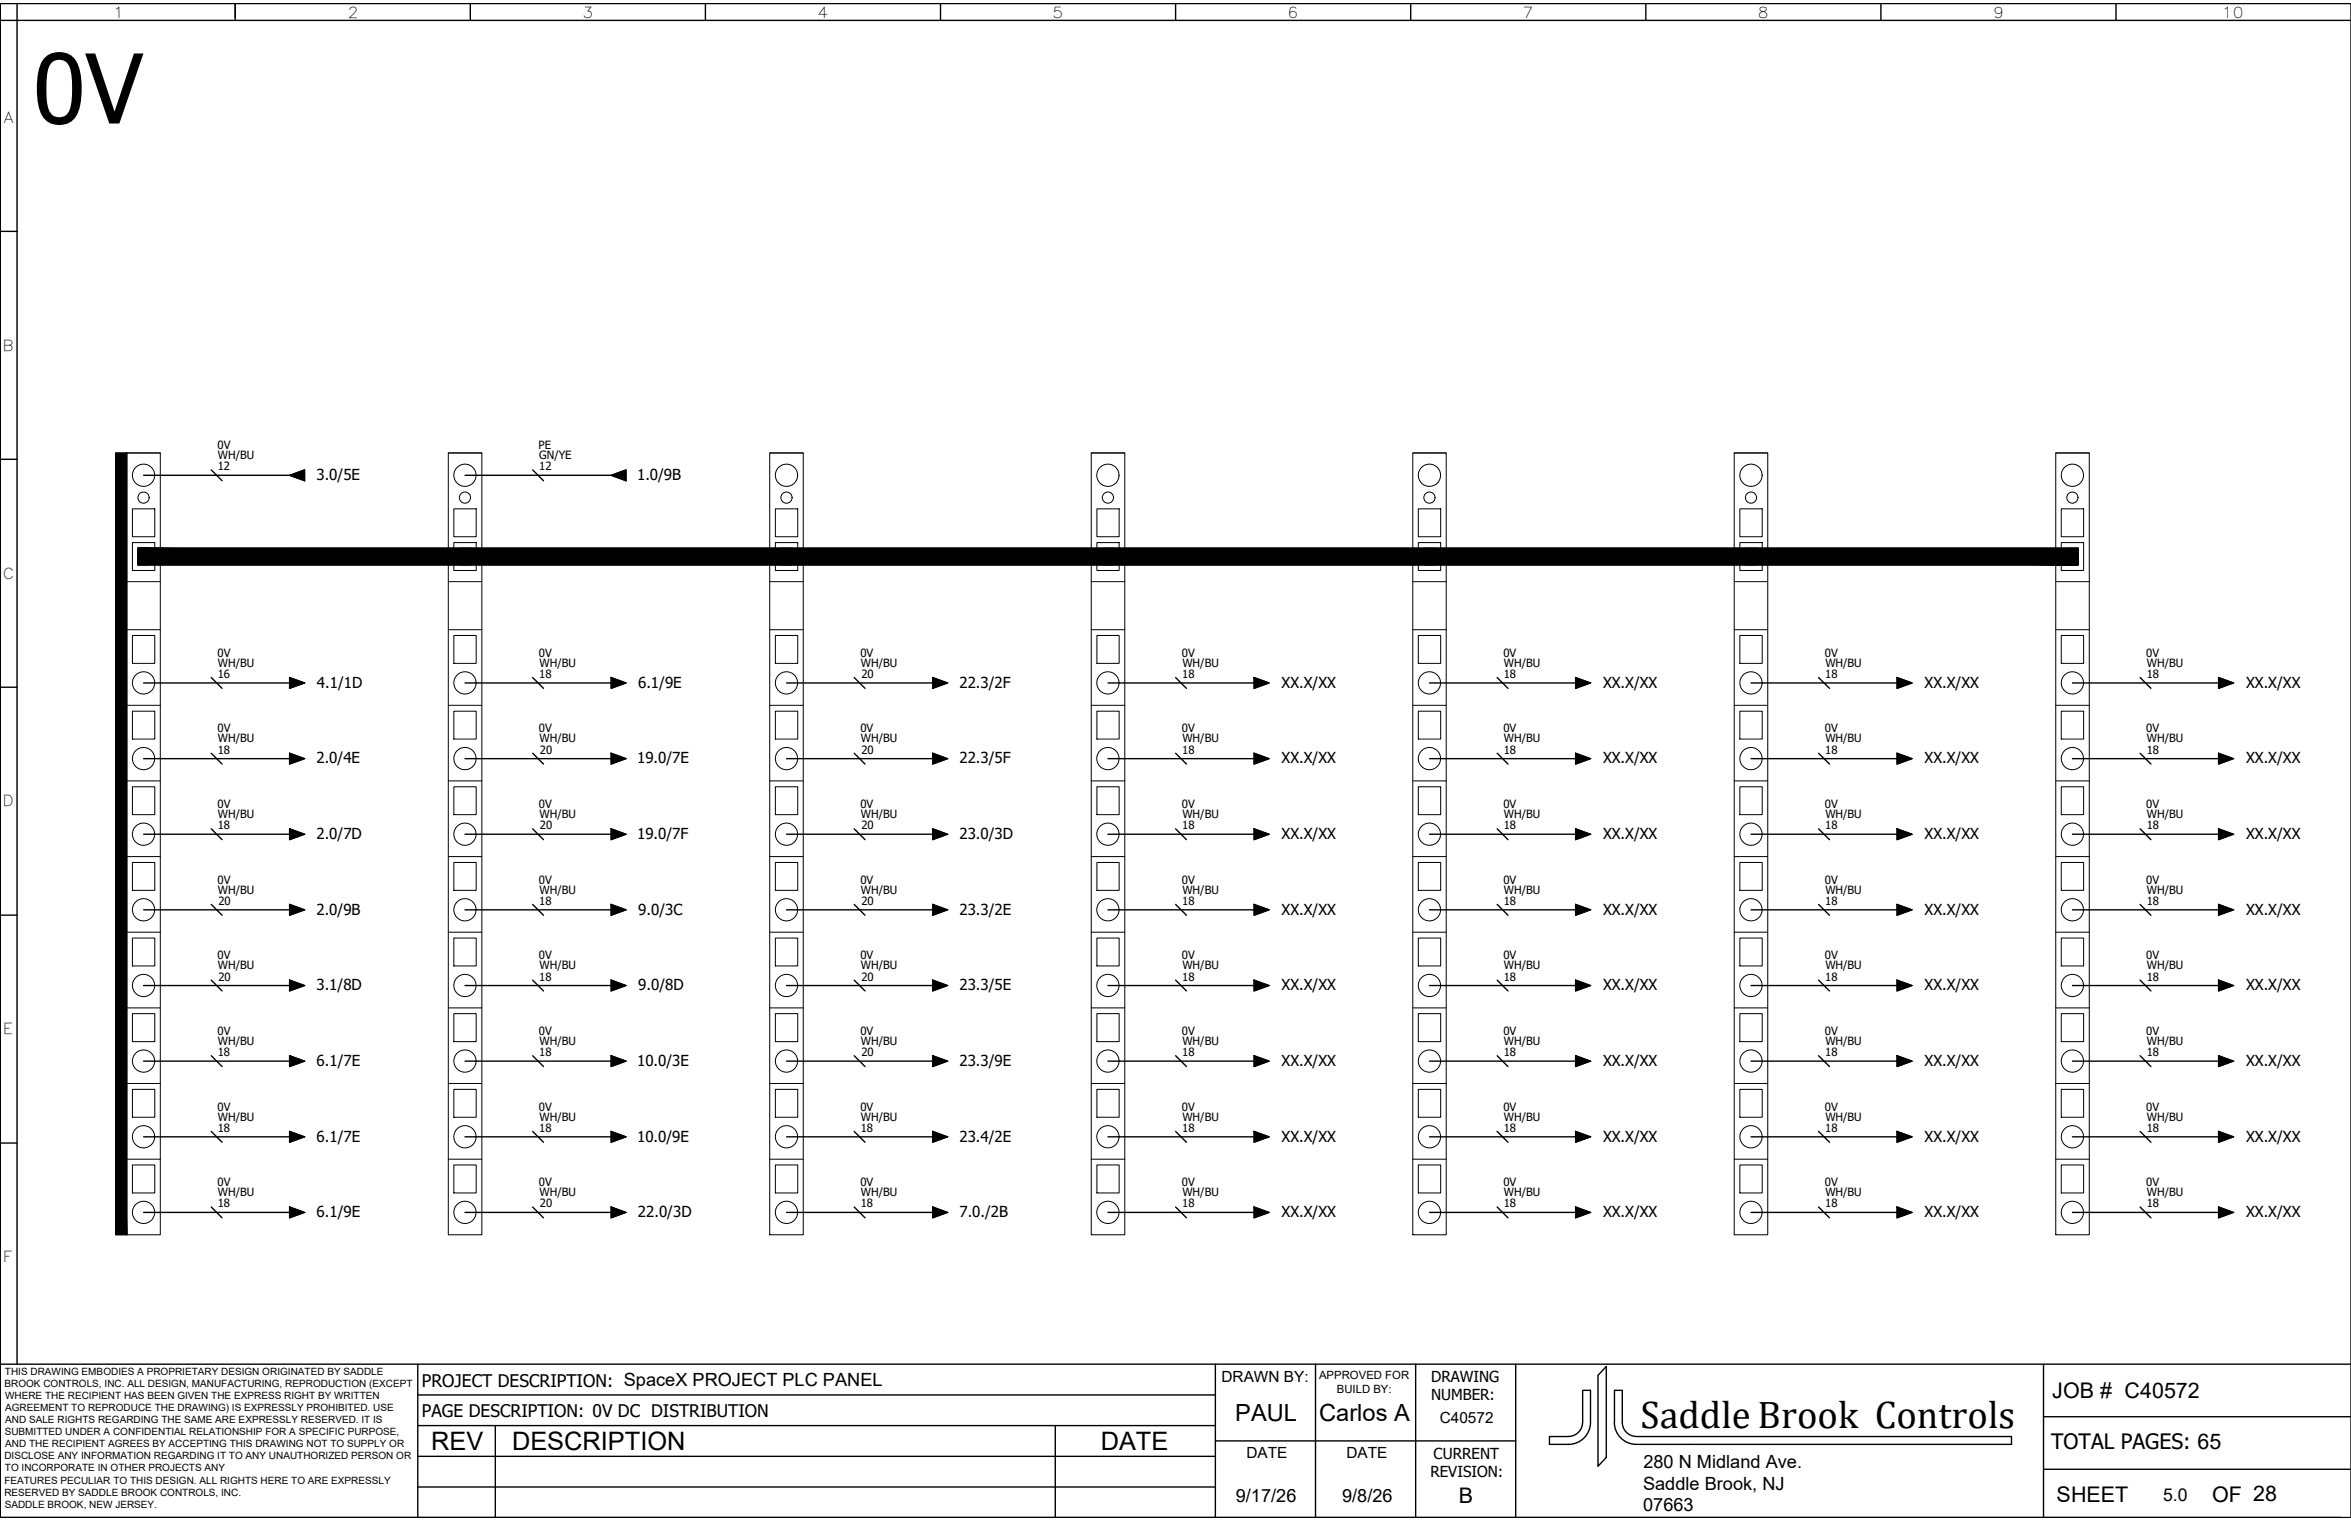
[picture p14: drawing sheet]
<svg xmlns="http://www.w3.org/2000/svg" width="432mm" height="279mm" viewBox="0 0 432 279" stroke-linecap="round" stroke-linejoin="round" font-family="sans-serif">
<defs><g id="words">
<text font-size="17.7" x="6.1" y="22.7">0V</text>
<text font-size="7.1" x="301.3" y="262.4">Saddle Brook Controls</text>
<g font-size="4.7">
<text x="79.2" y="266.3">REV</text>
<text x="94" y="266.4">DESCRIPTION</text>
<text x="202.2" y="266.3">DATE</text>
</g>
<g font-size="4.3">
<text x="226.9" y="261.1">PAUL</text>
<text x="242.3" y="261.1">Carlos A</text>
</g>
<g font-size="4">
<text x="376.9" y="256.8">JOB # C40572</text>
<text x="377.7" y="275.9">SHEET</text>
<text x="406.3" y="275.9">OF 28</text>
</g>
<g font-size="3.9">
<text x="376.7" y="266.3">TOTAL PAGES: 65</text>
<text x="267.9" y="276.1">B</text>
</g>
<g font-size="3.3">
<text x="301.8" y="269.6">280 N Midland Ave.</text>
<text x="227" y="275.9">9/17/26</text>
<text x="246.5" y="275.9">9/8/26</text>
<text x="301.8" y="273.6">Saddle Brook, NJ</text>
<text x="301.8" y="277.6">07663</text>
</g>
<g font-size="3.2">
<text x="77.5" y="254.8">PROJECT DESCRIPTION: SpaceX PROJECT PLC PANEL</text>
<text x="77.5" y="260.2">PAGE DESCRIPTION: 0V DC DISTRIBUTION</text>
<text x="397.3" y="275.7">5.0</text>
</g>
<g font-size="2.8">
<text x="20.8" y="3.2">1</text>
<text x="63.9" y="3.2">2</text>
<text x="107" y="3.2">3</text>
<text x="150.2" y="3.2">4</text>
<text x="193.3" y="3.2">5</text>
<text x="236.5" y="3.2">6</text>
<text x="279.7" y="3.2">7</text>
<text x="322.9" y="3.2">8</text>
<text x="366" y="3.2">9</text>
<text x="408.1" y="3.2">10</text>
<text x=".7" y="22.5">A</text>
<text x=".5" y="64.4">B</text>
<text x="58.1" y="88.2">3.0/5E</text>
<text x="117" y="88.2">1.0/9B</text>
<text x=".5" y="106.3">C</text>
<text x="58.2" y="126.3">4.1/1D</text>
<text x="117.2" y="126.3">6.1/9E</text>
<text x="176.2" y="126.3">22.3/2F</text>
<text x="235.4" y="126.3">XX.X/XX</text>
<text x="294.4" y="126.3">XX.X/XX</text>
<text x="353.5" y="126.3">XX.X/XX</text>
<text x="412.5" y="126.3">XX.X/XX</text>
<text x="58.1" y="140.2">2.0/4E</text>
<text x="117" y="140.2">19.0/7E</text>
<text x="176.2" y="140.2">22.3/5F</text>
<text x="235.4" y="140.2">XX.X/XX</text>
<text x="294.4" y="140.2">XX.X/XX</text>
<text x="353.5" y="140.2">XX.X/XX</text>
<text x="412.5" y="140.2">XX.X/XX</text>
<text x=".5" y="148.1">D</text>
<text x="58.1" y="154.1">2.0/7D</text>
<text x="117" y="154.1">19.0/7F</text>
<text x="176.2" y="154.1">23.0/3D</text>
<text x="235.4" y="154.1">XX.X/XX</text>
<text x="294.4" y="154.1">XX.X/XX</text>
<text x="353.5" y="154.1">XX.X/XX</text>
<text x="412.5" y="154.1">XX.X/XX</text>
<text x="58.1" y="168">2.0/9B</text>
<text x="117.2" y="168">9.0/3C</text>
<text x="176.2" y="168">23.3/2E</text>
<text x="235.4" y="168">XX.X/XX</text>
<text x="294.4" y="168">XX.X/XX</text>
<text x="353.5" y="168">XX.X/XX</text>
<text x="412.5" y="168">XX.X/XX</text>
<text x="58.1" y="181.9">3.1/8D</text>
<text x="117.2" y="181.9">9.0/8D</text>
<text x="176.2" y="181.9">23.3/5E</text>
<text x="235.4" y="181.9">XX.X/XX</text>
<text x="294.4" y="181.9">XX.X/XX</text>
<text x="353.5" y="181.9">XX.X/XX</text>
<text x="412.5" y="181.9">XX.X/XX</text>
<text x=".6" y="190">E</text>
<text x="58.1" y="195.8">6.1/7E</text>
<text x="117" y="195.8">10.0/3E</text>
<text x="176.2" y="195.8">23.3/9E</text>
<text x="235.4" y="195.8">XX.X/XX</text>
<text x="294.4" y="195.8">XX.X/XX</text>
<text x="353.5" y="195.8">XX.X/XX</text>
<text x="412.5" y="195.8">XX.X/XX</text>
<text x="58.1" y="209.7">6.1/7E</text>
<text x="117" y="209.7">10.0/9E</text>
<text x="176.2" y="209.7">23.4/2E</text>
<text x="235.4" y="209.7">XX.X/XX</text>
<text x="294.4" y="209.7">XX.X/XX</text>
<text x="353.5" y="209.7">XX.X/XX</text>
<text x="412.5" y="209.7">XX.X/XX</text>
<text x="58.1" y="223.6">6.1/9E</text>
<text x="117.2" y="223.6">22.0/3D</text>
<text x="176.2" y="223.6">7.0./2B</text>
<text x="235.4" y="223.6">XX.X/XX</text>
<text x="294.4" y="223.6">XX.X/XX</text>
<text x="353.5" y="223.6">XX.X/XX</text>
<text x="412.5" y="223.6">XX.X/XX</text>
<text x=".6" y="231.9">F</text>
<text x="224.3" y="253.8">DRAWN BY:</text>
<text x="262.8" y="253.9">DRAWING</text>
<text x="262.8" y="257.2">NUMBER:</text>
<text x="264.4" y="261.4">C40572</text>
<text x="228.9" y="267.9">DATE</text>
<text x="247.3" y="267.9">DATE</text>
<text x="263.3" y="267.9">CURRENT</text>
<text x="262.7" y="271.4">REVISION:</text>
</g>
<g font-size="2.1">
<text x="39.9" y="82.5">0V</text>
<text x="98.9" y="82.5">PE</text>
<text x="40" y="86.4">12</text>
<text x="40" y="84.3">WH/BU</text>
<text x="99" y="86.4">12</text>
<text x="99" y="84.3">GN/YE</text>
<text x="39.9" y="120.7">0V</text>
<text x="40" y="124.5">16</text>
<text x="40" y="122.5">WH/BU</text>
<text x="99" y="120.7">0V</text>
<text x="99" y="124.5">18</text>
<text x="99.1" y="122.5">WH/BU</text>
<text x="158" y="120.7">0V</text>
<text x="158.1" y="122.5">WH/BU</text>
<text x="158.2" y="124.5">20</text>
<text x="217.1" y="120.7">0V</text>
<text x="217.1" y="124.5">18</text>
<text x="217.2" y="122.5">WH/BU</text>
<text x="276.1" y="120.7">0V</text>
<text x="276.2" y="124.5">18</text>
<text x="276.2" y="122.5">WH/BU</text>
<text x="335.2" y="120.7">0V</text>
<text x="335.2" y="124.5">18</text>
<text x="335.3" y="122.5">WH/BU</text>
<text x="394.2" y="120.7">0V</text>
<text x="394.3" y="124.5">18</text>
<text x="394.3" y="122.5">WH/BU</text>
<text x="39.9" y="134.6">0V</text>
<text x="40" y="136.4">WH/BU</text>
<text x="99" y="134.6">0V</text>
<text x="99.1" y="136.4">WH/BU</text>
<text x="158" y="134.6">0V</text>
<text x="158.1" y="136.4">WH/BU</text>
<text x="217.1" y="134.6">0V</text>
<text x="217.2" y="136.4">WH/BU</text>
<text x="276.1" y="134.6">0V</text>
<text x="276.2" y="136.4">WH/BU</text>
<text x="335.2" y="134.6">0V</text>
<text x="335.3" y="136.4">WH/BU</text>
<text x="394.2" y="134.6">0V</text>
<text x="394.3" y="136.4">WH/BU</text>
<text x="40" y="138.4">18</text>
<text x="99.2" y="138.4">20</text>
<text x="158.2" y="138.4">20</text>
<text x="217.1" y="138.4">18</text>
<text x="276.2" y="138.4">18</text>
<text x="335.2" y="138.4">18</text>
<text x="394.3" y="138.4">18</text>
<text x="39.9" y="148.4">0V</text>
<text x="99" y="148.4">0V</text>
<text x="158" y="148.4">0V</text>
<text x="217.1" y="148.4">0V</text>
<text x="276.1" y="148.4">0V</text>
<text x="335.2" y="148.4">0V</text>
<text x="394.2" y="148.4">0V</text>
<text x="40" y="152.3">18</text>
<text x="40" y="150.3">WH/BU</text>
<text x="99.1" y="150.3">WH/BU</text>
<text x="99.2" y="152.3">20</text>
<text x="158.1" y="150.3">WH/BU</text>
<text x="158.2" y="152.3">20</text>
<text x="217.1" y="152.3">18</text>
<text x="217.2" y="150.3">WH/BU</text>
<text x="276.2" y="152.3">18</text>
<text x="276.2" y="150.3">WH/BU</text>
<text x="335.2" y="152.3">18</text>
<text x="335.3" y="150.3">WH/BU</text>
<text x="394.3" y="152.3">18</text>
<text x="394.3" y="150.3">WH/BU</text>
<text x="39.9" y="162.3">0V</text>
<text x="40" y="164.1">WH/BU</text>
<text x="40.1" y="166.2">20</text>
<text x="99" y="162.3">0V</text>
<text x="99" y="166.2">18</text>
<text x="99.1" y="164.1">WH/BU</text>
<text x="158" y="162.3">0V</text>
<text x="158.1" y="164.1">WH/BU</text>
<text x="158.2" y="166.2">20</text>
<text x="217.1" y="162.3">0V</text>
<text x="217.1" y="166.2">18</text>
<text x="217.2" y="164.1">WH/BU</text>
<text x="276.1" y="162.3">0V</text>
<text x="276.2" y="166.2">18</text>
<text x="276.2" y="164.1">WH/BU</text>
<text x="335.2" y="162.3">0V</text>
<text x="335.2" y="166.2">18</text>
<text x="335.3" y="164.1">WH/BU</text>
<text x="394.2" y="162.3">0V</text>
<text x="394.3" y="166.2">18</text>
<text x="394.3" y="164.1">WH/BU</text>
<text x="39.9" y="176.2">0V</text>
<text x="40" y="178.1">WH/BU</text>
<text x="99" y="176.2">0V</text>
<text x="99.1" y="178.1">WH/BU</text>
<text x="158" y="176.2">0V</text>
<text x="158.1" y="178.1">WH/BU</text>
<text x="217.1" y="176.2">0V</text>
<text x="217.2" y="178.1">WH/BU</text>
<text x="276.1" y="176.2">0V</text>
<text x="276.2" y="178.1">WH/BU</text>
<text x="335.2" y="176.2">0V</text>
<text x="335.3" y="178.1">WH/BU</text>
<text x="394.2" y="176.2">0V</text>
<text x="394.3" y="178.1">WH/BU</text>
<text x="40.1" y="180.1">20</text>
<text x="99" y="180.1">18</text>
<text x="158.2" y="180.1">20</text>
<text x="217.1" y="180.1">18</text>
<text x="276.2" y="180.1">18</text>
<text x="335.2" y="180.1">18</text>
<text x="394.3" y="180.1">18</text>
<text x="39.9" y="190.1">0V</text>
<text x="40" y="191.9">WH/BU</text>
<text x="99" y="190.1">0V</text>
<text x="99.1" y="191.9">WH/BU</text>
<text x="158" y="190.1">0V</text>
<text x="158.1" y="191.9">WH/BU</text>
<text x="217.1" y="190.1">0V</text>
<text x="217.2" y="191.9">WH/BU</text>
<text x="276.1" y="190.1">0V</text>
<text x="276.2" y="191.9">WH/BU</text>
<text x="335.2" y="190.1">0V</text>
<text x="335.3" y="191.9">WH/BU</text>
<text x="394.2" y="190.1">0V</text>
<text x="394.3" y="191.9">WH/BU</text>
<text x="40" y="194">18</text>
<text x="99" y="194">18</text>
<text x="158.2" y="194">20</text>
<text x="217.1" y="194">18</text>
<text x="276.2" y="194">18</text>
<text x="335.2" y="194">18</text>
<text x="394.3" y="194">18</text>
<text x="39.9" y="204">0V</text>
<text x="40" y="207.9">18</text>
<text x="40" y="205.8">WH/BU</text>
<text x="99" y="204">0V</text>
<text x="99" y="207.9">18</text>
<text x="99.1" y="205.8">WH/BU</text>
<text x="158" y="204">0V</text>
<text x="158.1" y="207.9">18</text>
<text x="158.1" y="205.8">WH/BU</text>
<text x="217.1" y="204">0V</text>
<text x="217.1" y="207.9">18</text>
<text x="217.2" y="205.8">WH/BU</text>
<text x="276.1" y="204">0V</text>
<text x="276.2" y="207.9">18</text>
<text x="276.2" y="205.8">WH/BU</text>
<text x="335.2" y="204">0V</text>
<text x="335.2" y="207.9">18</text>
<text x="335.3" y="205.8">WH/BU</text>
<text x="394.2" y="204">0V</text>
<text x="394.3" y="207.9">18</text>
<text x="394.3" y="205.8">WH/BU</text>
<text x="39.9" y="217.9">0V</text>
<text x="40" y="221.8">18</text>
<text x="40" y="219.7">WH/BU</text>
<text x="99" y="217.9">0V</text>
<text x="99.1" y="219.7">WH/BU</text>
<text x="99.2" y="221.8">20</text>
<text x="158" y="217.9">0V</text>
<text x="158.1" y="221.8">18</text>
<text x="158.1" y="219.7">WH/BU</text>
<text x="217.1" y="217.9">0V</text>
<text x="217.1" y="221.8">18</text>
<text x="217.2" y="219.7">WH/BU</text>
<text x="276.1" y="217.9">0V</text>
<text x="276.2" y="221.8">18</text>
<text x="276.2" y="219.7">WH/BU</text>
<text x="335.2" y="217.9">0V</text>
<text x="335.2" y="221.8">18</text>
<text x="335.3" y="219.7">WH/BU</text>
<text x="394.2" y="217.9">0V</text>
<text x="394.3" y="221.8">18</text>
<text x="394.3" y="219.7">WH/BU</text>
<text x="242.3" y="253.3">APPROVED FOR</text>
<text x="245.5" y="255.8">BUILD BY:</text>
</g>
<g font-size="1.8">
<text x=".8" y="254.8">BROOK CONTROLS, INC. ALL DESIGN, MANUFACTURING, REPRODUCTION (EXCEPT</text>
<text x=".9" y="252.6">THIS DRAWING EMBODIES A PROPRIETARY DESIGN ORIGINATED BY SADDLE</text>
<text x=".9" y="257">WHERE THE RECIPIENT HAS BEEN GIVEN THE EXPRESS RIGHT BY WRITTEN</text>
<text x=".9" y="263.7">SUBMITTED UNDER A CONFIDENTIAL RELATIONSHIP FOR A SPECIFIC PURPOSE,</text>
<text x="1" y="259.2">AGREEMENT TO REPRODUCE THE DRAWING) IS EXPRESSLY PROHIBITED. USE</text>
<text x="1" y="261.4">AND SALE RIGHTS REGARDING THE SAME ARE EXPRESSLY RESERVED. IT IS</text>
<text x=".8" y="268.1">DISCLOSE ANY INFORMATION REGARDING IT TO ANY UNAUTHORIZED PERSON OR</text>
<text x="1" y="265.9">AND THE RECIPIENT AGREES BY ACCEPTING THIS DRAWING NOT TO SUPPLY OR</text>
<text x=".8" y="272.5">FEATURES PECULIAR TO THIS DESIGN. ALL RIGHTS HERE TO ARE EXPRESSLY</text>
<text x=".8" y="274.7">RESERVED BY SADDLE BROOK CONTROLS, INC.</text>
<text x=".9" y="270.3">TO INCORPORATE IN OTHER PROJECTS ANY</text>
<text x=".9" y="276.9">SADDLE BROOK, NEW JERSEY.</text>
</g>
</g></defs>
<!-- layer: 0 -->
<path d="M0 278.8h429.9" fill="none" stroke="#767676" stroke-width=".36"/>
<g fill="none" stroke="#000" stroke-width=".25">
<path d="M0 .7h431.8v278.1h-431.8zM0 3.7h431.8M0 .7v278.1M3.1 .7v249.9M43.2 .7v3M86.4 .7v3M129.6 .7v3M172.7 .7v3M215.9 .7v3M259.1 .7v3M302.3 .7v3M345.5 .7v3"/>
<path d="M388.6 .7v3M0 42.5h3.1M0 84.4h3.1M38.8 86.3l2 2M53.2 87.3l2.7-1v2zM85.4 87.3h26.8M97.8 86.3l2 2M112.2 87.3l2.8-1v2zM25.3 100.7h356.4v3.1h-356.4zM0 126.2h3.1M38.8 124.5l2 1.9M38.8 138.4l2 2"/>
<path d="M53.2 124.5l2.7 1-2.7 .9zM53.2 138.4l2.7 1-2.7 1zM97.8 124.5l2 1.9M97.8 138.4l2 2M112.2 124.5l2.8 1-2.8 .9zM112.2 138.4l2.8 1-2.8 1zM156.9 124.5l2 1.9M156.9 138.4l2 2M171.3 124.5l2.7 1-2.7 .9zM171.3 138.4l2.7 1-2.7 1zM215.9 124.5l2 1.9M215.9 138.4l2 2"/>
<path d="M230.3 124.5l2.8 1-2.8 .9zM230.3 138.4l2.8 1-2.8 1zM275 124.5l2 1.9M275 138.4l2 2M289.4 124.5l2.7 1-2.7 .9zM289.4 138.4l2.7 1-2.7 1zM334 124.5l2 1.9M334 138.4l2 2M348.4 124.5l2.8 1-2.8 .9zM348.4 138.4l2.8 1-2.8 1zM393.1 124.5l2 1.9M393.1 138.4l2 2"/>
<path d="M407.5 124.5l2.7 1-2.7 .9zM407.5 138.4l2.7 1-2.7 1zM38.8 152.3l2 1.9M53.2 152.3l2.7 .9-2.7 1zM97.8 152.3l2 1.9M112.2 152.3l2.8 .9-2.8 1zM156.9 152.3l2 1.9M171.3 152.3l2.7 .9-2.7 1zM215.9 152.3l2 1.9M230.3 152.3l2.8 .9-2.8 1zM275 152.3l2 1.9M289.4 152.3l2.7 .9-2.7 1z"/>
<path d="M334 152.3l2 1.9M348.4 152.3l2.8 .9-2.8 1zM393.1 152.3l2 1.9M407.5 152.3l2.7 .9-2.7 1zM0 168.1h3.1M38.8 166.1l2 2M53.2 166.1l2.7 1-2.7 1zM97.8 166.1l2 2M112.2 166.1l2.8 1-2.8 1zM156.9 166.1l2 2M171.3 166.1l2.7 1-2.7 1zM215.9 166.1l2 2"/>
<path d="M230.3 166.1l2.8 1-2.8 1zM275 166.1l2 2M289.4 166.1l2.7 1-2.7 1zM334 166.1l2 2M348.4 166.1l2.8 1-2.8 1zM393.1 166.1l2 2M407.5 166.1l2.7 1-2.7 1zM38.8 180l2 2M38.8 193.9l2 2M53.2 180l2.7 1-2.7 1zM53.2 193.9l2.7 1-2.7 1zM97.8 180l2 2"/>
<path d="M97.8 193.9l2 2M112.2 180l2.8 1-2.8 1zM112.2 193.9l2.8 1-2.8 1zM156.9 180l2 2M156.9 193.9l2 2M171.3 180l2.7 1-2.7 1zM171.3 193.9l2.7 1-2.7 1zM215.9 180l2 2M215.9 193.9l2 2M230.3 180l2.8 1-2.8 1zM230.3 193.9l2.8 1-2.8 1zM275 180l2 2"/>
<path d="M275 193.9l2 2M289.4 180l2.7 1-2.7 1zM289.4 193.9l2.7 1-2.7 1zM334 180l2 2M334 193.9l2 2M348.4 180l2.8 1-2.8 1zM348.4 193.9l2.8 1-2.8 1zM393.1 180l2 2M393.1 193.9l2 2M407.5 180l2.7 1-2.7 1zM407.5 193.9l2.7 1-2.7 1zM0 210h3.1"/>
<path d="M38.8 207.8l2 2M53.2 207.8l2.7 1-2.7 1zM97.8 207.8l2 2M112.2 207.8l2.8 1-2.8 1zM156.9 207.8l2 2M171.3 207.8l2.7 1-2.7 1zM215.9 207.8l2 2M230.3 207.8l2.8 1-2.8 1zM275 207.8l2 2M289.4 207.8l2.7 1-2.7 1zM334 207.8l2 2M348.4 207.8l2.8 1-2.8 1z"/>
<path d="M393.1 207.8l2 2M407.5 207.8l2.7 1-2.7 1zM38.8 221.7l2 2M53.2 221.7l2.7 1-2.7 1zM97.8 221.7l2 2M112.2 221.7l2.8 1-2.8 1zM156.9 221.7l2 2M171.3 221.7l2.7 1-2.7 1zM215.9 221.7l2 2M230.3 221.7l2.8 1-2.8 1zM275 221.7l2 2M289.4 221.7l2.7 1-2.7 1z"/>
<path d="M334 221.7l2 2M348.4 221.7l2.8 1-2.8 1zM393.1 221.7l2 2M407.5 221.7l2.7 1-2.7 1zM0 250.6h431.8M76.7 250.6v28.2M76.7 256.2h146.5M223.2 250.6v28.2M241.6 250.6v28.2M260 250.6v28.2M278.4 250.6v28.2M295 251v16.7l-1.5 1.6v-16.7z"/>
<path d="M375.3 250.8v28M76.7 273.2h146.5M76.7 267.5h146.5M76.7 261.9h146.5M91 261.9v16.9M193.8 261.9v16.9M223.2 264.7h55.2M290.7 261.3a2.57 2.57 0 0 1-2.6 2.6h-3.5M290.7 261.3v-5.9h1.4v5.9a4 4 0 0 1-4 4h-3.5v-1.4M296.5 261.3a4 4 0 0 0 4 4h68.9v-1.4h-68.9a2.61 2.61 0 0 1-2.5-2.6v-5.9h-1.5v5.9M375.3 269.9h56.5M375.3 260.2h56.5"/>
</g>
<!-- layer: COMPON -->
<g fill="none" stroke="#000" stroke-width=".18">
<path d="M21.2 83.2h2.1v143.6h-2.1zM23.3 83.2h6.1v143.6h-6.1zM23.3 83.2h6.1M24.3 93.5h4.1v5.1h-4.1zM24.3 99.7h4.1v5.1h-4.1zM82.3 83.2h6.2v143.6h-6.2zM82.3 83.2h6.2M83.4 93.5h4.1v5.1h-4.1zM83.4 99.7h4.1v5.1h-4.1zM141.4 83.2h6.1v143.6h-6.1zM141.4 83.2h6.1M142.4 93.5h4.1v5.1h-4.1z"/>
<path d="M142.4 99.7h4.1v5.1h-4.1zM200.4 83.2h6.2v143.6h-6.2zM200.4 83.2h6.2M201.5 93.5h4v5.1h-4zM201.5 99.7h4v5.1h-4zM259.5 83.2h6.1v143.6h-6.1zM259.5 83.2h6.1M260.5 93.5h4.1v5.1h-4.1zM260.5 99.7h4.1v5.1h-4.1zM318.5 83.2h6.2v143.6h-6.2zM318.5 83.2h6.2M319.6 93.5h4.1v5.1h-4.1z"/>
<path d="M319.6 99.7h4.1v5.1h-4.1zM377.6 83.2h6.1v143.6h-6.1zM377.6 83.2h6.1M378.6 93.5h4.1v5.1h-4.1zM378.6 99.7h4.1v5.1h-4.1zM23.3 106.8h6.1M23.3 115.7h6.1M24.3 116.7h4.1v5.2h-4.1zM25.3 100.7h2.1v3.1h-2.1zM82.3 106.8h6.2M82.3 115.7h6.2M83.4 116.7h4.1v5.2h-4.1z"/>
<path d="M84.4 100.7h2v3.1h-2zM141.4 106.8h6.1M141.4 115.7h6.1M142.4 116.7h4.1v5.2h-4.1zM143.4 100.7h2.1v3.1h-2.1zM200.4 106.8h6.2M200.4 115.7h6.2M201.5 116.7h4v5.2h-4zM202.5 100.7h2v3.1h-2zM259.5 106.8h6.1M259.5 115.7h6.1M260.5 116.7h4.1v5.2h-4.1z"/>
<path d="M261.5 100.7h2.1v3.1h-2.1zM318.5 106.8h6.2M318.5 115.7h6.2M319.6 116.7h4.1v5.2h-4.1zM320.6 100.7h2v3.1h-2zM377.6 106.8h6.1M377.6 115.7h6.1M378.6 116.7h4.1v5.2h-4.1zM379.6 100.7h2.1v3.1h-2.1zM23.3 129.6h6.1M24.3 130.6h4.1v5.2h-4.1zM82.3 129.6h6.2"/>
<path d="M83.4 130.6h4.1v5.2h-4.1zM141.4 129.6h6.1M142.4 130.6h4.1v5.2h-4.1zM200.4 129.6h6.2M201.5 130.6h4v5.2h-4zM259.5 129.6h6.1M260.5 130.6h4.1v5.2h-4.1zM318.5 129.6h6.2M319.6 130.6h4.1v5.2h-4.1zM377.6 129.6h6.1M378.6 130.6h4.1v5.2h-4.1zM23.3 157.4h6.1"/>
<path d="M23.3 143.4h6.1M24.3 144.5h4.1v5.1h-4.1zM24.3 158.4h4.1v5.2h-4.1zM82.3 157.4h6.2M82.3 143.4h6.2M83.4 144.5h4.1v5.1h-4.1zM83.4 158.4h4.1v5.2h-4.1zM141.4 157.4h6.1M141.4 143.4h6.1M142.4 144.5h4.1v5.1h-4.1zM142.4 158.4h4.1v5.2h-4.1zM200.4 157.4h6.2"/>
<path d="M200.4 143.4h6.2M201.5 144.5h4v5.1h-4zM201.5 158.4h4v5.2h-4zM259.5 157.4h6.1M259.5 143.4h6.1M260.5 144.5h4.1v5.1h-4.1zM260.5 158.4h4.1v5.2h-4.1zM318.5 157.4h6.2M318.5 143.4h6.2M319.6 144.5h4.1v5.1h-4.1zM319.6 158.4h4.1v5.2h-4.1zM377.6 157.4h6.1"/>
<path d="M377.6 143.4h6.1M378.6 144.5h4.1v5.1h-4.1zM378.6 158.4h4.1v5.2h-4.1zM23.3 171.2h6.1M24.3 172.3h4.1v5.1h-4.1zM82.3 171.2h6.2M83.4 172.3h4.1v5.1h-4.1zM141.4 171.2h6.1M142.4 172.3h4.1v5.1h-4.1zM200.4 171.2h6.2M201.5 172.3h4v5.1h-4zM259.5 171.2h6.1"/>
<path d="M260.5 172.3h4.1v5.1h-4.1zM318.5 171.2h6.2M319.6 172.3h4.1v5.1h-4.1zM377.6 171.2h6.1M378.6 172.3h4.1v5.1h-4.1zM23.3 199h6.1M23.3 185.1h6.1M24.3 186.2h4.1v5.1h-4.1zM82.3 199h6.2M82.3 185.1h6.2M83.4 186.2h4.1v5.1h-4.1zM141.4 199h6.1"/>
<path d="M141.4 185.1h6.1M142.4 186.2h4.1v5.1h-4.1zM200.4 199h6.2M200.4 185.1h6.2M201.5 186.2h4v5.1h-4zM259.5 199h6.1M259.5 185.1h6.1M260.5 186.2h4.1v5.1h-4.1zM318.5 199h6.2M318.5 185.1h6.2M319.6 186.2h4.1v5.1h-4.1zM377.6 199h6.1"/>
<path d="M377.6 185.1h6.1M378.6 186.2h4.1v5.1h-4.1zM23.3 212.9h6.1M24.3 214h4.1v5.1h-4.1zM24.3 200.1h4.1v5.1h-4.1zM82.3 212.9h6.2M83.4 214h4.1v5.1h-4.1zM83.4 200.1h4.1v5.1h-4.1zM141.4 212.9h6.1M142.4 214h4.1v5.1h-4.1zM142.4 200.1h4.1v5.1h-4.1zM200.4 212.9h6.2"/>
<path d="M201.5 214h4v5.1h-4zM201.5 200.1h4v5.1h-4zM259.5 212.9h6.1M260.5 214h4.1v5.1h-4.1zM260.5 200.1h4.1v5.1h-4.1zM318.5 212.9h6.2M319.6 214h4.1v5.1h-4.1zM319.6 200.1h4.1v5.1h-4.1zM377.6 212.9h6.1M378.6 214h4.1v5.1h-4.1zM378.6 200.1h4.1v5.1h-4.1z"/>
<circle cx="26.4" cy="87.3" r="2.04"/>
<circle cx="26.4" cy="91.4" r="1.03"/>
<circle cx="85.4" cy="87.3" r="2.04"/>
<circle cx="85.4" cy="91.4" r="1.03"/>
<circle cx="144.5" cy="87.3" r="2.04"/>
<circle cx="144.5" cy="91.4" r="1.03"/>
<circle cx="203.5" cy="87.3" r="2.04"/>
<circle cx="203.5" cy="91.4" r="1.03"/>
<circle cx="262.5" cy="87.3" r="2.04"/>
<circle cx="262.5" cy="91.4" r="1.03"/>
<circle cx="321.6" cy="87.3" r="2.04"/>
<circle cx="321.6" cy="91.4" r="1.03"/>
<circle cx="380.6" cy="87.3" r="2.04"/>
<circle cx="380.6" cy="91.4" r="1.03"/>
<circle cx="26.4" cy="139.4" r="2.04"/>
<circle cx="26.4" cy="125.4" r="2.04"/>
<circle cx="85.4" cy="139.4" r="2.04"/>
<circle cx="85.4" cy="125.4" r="2.04"/>
<circle cx="144.5" cy="139.4" r="2.04"/>
<circle cx="144.5" cy="125.4" r="2.04"/>
<circle cx="203.5" cy="139.4" r="2.04"/>
<circle cx="203.5" cy="125.4" r="2.04"/>
<circle cx="262.5" cy="139.4" r="2.04"/>
<circle cx="262.5" cy="125.4" r="2.04"/>
<circle cx="321.6" cy="139.4" r="2.04"/>
<circle cx="321.6" cy="125.4" r="2.04"/>
<circle cx="380.6" cy="125.4" r="2.04"/>
<circle cx="380.6" cy="139.4" r="2.04"/>
<circle cx="26.4" cy="153.2" r="2.04"/>
<circle cx="85.4" cy="153.2" r="2.04"/>
<circle cx="144.5" cy="153.2" r="2.04"/>
<circle cx="203.5" cy="153.2" r="2.04"/>
<circle cx="262.5" cy="153.2" r="2.04"/>
<circle cx="321.6" cy="153.2" r="2.04"/>
<circle cx="380.6" cy="153.2" r="2.04"/>
<circle cx="26.4" cy="167.1" r="2.04"/>
<circle cx="85.4" cy="167.1" r="2.04"/>
<circle cx="144.5" cy="167.1" r="2.04"/>
<circle cx="203.5" cy="167.1" r="2.04"/>
<circle cx="262.5" cy="167.1" r="2.04"/>
<circle cx="321.6" cy="167.1" r="2.04"/>
<circle cx="380.6" cy="167.1" r="2.04"/>
<circle cx="26.4" cy="181" r="2.04"/>
<circle cx="26.4" cy="194.9" r="2.04"/>
<circle cx="85.4" cy="194.9" r="2.04"/>
<circle cx="85.4" cy="181" r="2.04"/>
<circle cx="144.5" cy="194.9" r="2.04"/>
<circle cx="144.5" cy="181" r="2.04"/>
<circle cx="203.5" cy="181" r="2.04"/>
<circle cx="203.5" cy="194.9" r="2.04"/>
<circle cx="262.5" cy="194.9" r="2.04"/>
<circle cx="262.5" cy="181" r="2.04"/>
<circle cx="321.6" cy="181" r="2.04"/>
<circle cx="321.6" cy="194.9" r="2.04"/>
<circle cx="380.6" cy="194.9" r="2.04"/>
<circle cx="380.6" cy="181" r="2.04"/>
<circle cx="26.4" cy="208.8" r="2.04"/>
<circle cx="85.4" cy="208.8" r="2.04"/>
<circle cx="144.5" cy="208.8" r="2.04"/>
<circle cx="203.5" cy="208.8" r="2.04"/>
<circle cx="262.5" cy="208.8" r="2.04"/>
<circle cx="321.6" cy="208.8" r="2.04"/>
<circle cx="380.6" cy="208.8" r="2.04"/>
<circle cx="26.4" cy="222.7" r="2.04"/>
<circle cx="85.4" cy="222.7" r="2.04"/>
<circle cx="144.5" cy="222.7" r="2.04"/>
<circle cx="203.5" cy="222.7" r="2.04"/>
<circle cx="262.5" cy="222.7" r="2.04"/>
<circle cx="321.6" cy="222.7" r="2.04"/>
<circle cx="380.6" cy="222.7" r="2.04"/>
</g>
<path d="M21.2 83.2l2.1 143.6v-143.6zM21.2 83.2l2.1 143.6h-2.1z" fill="#000" stroke="#000" stroke-width=".18"/>
<!-- layer: WIRES -->
<g fill="none" stroke="#000" stroke-width=".25">
<path d="M26.4 87.3h26.8M26.4 125.5h26.8M26.4 139.4h26.8M85.4 125.5h26.8M85.4 139.4h26.8M144.5 125.5h26.8M144.5 139.4h26.8M203.5 125.5h26.8M203.5 139.4h26.8M262.6 125.5h26.8M262.6 139.4h26.8M321.6 125.5h26.8"/>
<path d="M321.6 139.4h26.8M380.6 125.5h26.9M380.6 139.4h26.9M26.4 153.2h26.8M85.4 153.2h26.8M144.5 153.2h26.8M203.5 153.2h26.8M262.6 153.2h26.8M321.6 153.2h26.8M380.6 153.2h26.9M26.4 167.1h26.8M85.4 167.1h26.8"/>
<path d="M144.5 167.1h26.8M203.5 167.1h26.8M262.6 167.1h26.8M321.6 167.1h26.8M380.6 167.1h26.9M26.4 181h26.8M26.4 194.9h26.8M85.4 181h26.8M85.4 194.9h26.8M144.5 181h26.8M144.5 194.9h26.8M203.5 181h26.8"/>
<path d="M203.5 194.9h26.8M262.6 181h26.8M262.6 194.9h26.8M321.6 181h26.8M321.6 194.9h26.8M380.6 181h26.9M380.6 194.9h26.9M26.4 208.8h26.8M85.4 208.8h26.8M144.5 208.8h26.8M203.5 208.8h26.8M262.6 208.8h26.8"/>
<path d="M321.6 208.8h26.8M380.6 208.8h26.9M26.4 222.7h26.8M85.4 222.7h26.8M144.5 222.7h26.8M203.5 222.7h26.8M262.6 222.7h26.8M321.6 222.7h26.8M380.6 222.7h26.9"/>
</g>
<!-- layer: 0 -->
<g fill="#000" stroke="#000" stroke-width=".18">
<path d="M53.2 87.3l2.7-1v2zM112.2 87.3l2.8-1v2zM53.2 124.5l2.7 1-2.7 .9zM112.2 124.5l2.8 1-2.8 .9zM171.3 124.5l2.7 1-2.7 .9zM230.3 124.5l2.8 1-2.8 .9zM289.4 124.5l2.7 1-2.7 .9zM348.4 124.5l2.8 1-2.8 .9zM407.5 124.5l2.7 1-2.7 .9zM53.2 152.3l2.7 .9-2.7 1zM53.2 138.4l2.7 1-2.7 1zM112.2 152.3l2.8 .9-2.8 1z"/>
<path d="M112.2 138.4l2.8 1-2.8 1zM171.3 152.3l2.7 .9-2.7 1zM171.3 138.4l2.7 1-2.7 1zM230.3 152.3l2.8 .9-2.8 1zM230.3 138.4l2.8 1-2.8 1zM289.4 152.3l2.7 .9-2.7 1zM289.4 138.4l2.7 1-2.7 1zM348.4 152.3l2.8 .9-2.8 1zM348.4 138.4l2.8 1-2.8 1zM407.5 152.3l2.7 .9-2.7 1zM407.5 138.4l2.7 1-2.7 1zM53.2 166.1l2.7 1-2.7 1z"/>
<path d="M112.2 166.1l2.8 1-2.8 1zM171.3 166.1l2.7 1-2.7 1zM230.3 166.1l2.8 1-2.8 1zM289.4 166.1l2.7 1-2.7 1zM348.4 166.1l2.8 1-2.8 1zM407.5 166.1l2.7 1-2.7 1zM53.2 180l2.7 1-2.7 1zM53.2 193.9l2.7 1-2.7 1zM112.2 180l2.8 1-2.8 1zM112.2 193.9l2.8 1-2.8 1zM171.3 180l2.7 1-2.7 1zM171.3 193.9l2.7 1-2.7 1z"/>
<path d="M230.3 180l2.8 1-2.8 1zM230.3 193.9l2.8 1-2.8 1zM289.4 180l2.7 1-2.7 1zM289.4 193.9l2.7 1-2.7 1zM348.4 180l2.8 1-2.8 1zM348.4 193.9l2.8 1-2.8 1zM407.5 180l2.7 1-2.7 1zM407.5 193.9l2.7 1-2.7 1zM53.2 207.8l2.7 1-2.7 1zM112.2 207.8l2.8 1-2.8 1zM171.3 207.8l2.7 1-2.7 1zM230.3 207.8l2.8 1-2.8 1z"/>
<path d="M289.4 207.8l2.7 1-2.7 1zM348.4 207.8l2.8 1-2.8 1zM407.5 207.8l2.7 1-2.7 1zM53.2 221.7l2.7 1-2.7 1zM112.2 221.7l2.8 1-2.8 1zM171.3 221.7l2.7 1-2.7 1zM230.3 221.7l2.8 1-2.8 1zM289.4 221.7l2.7 1-2.7 1zM348.4 221.7l2.8 1-2.8 1zM407.5 221.7l2.7 1-2.7 1z"/>
<path d="M25.3 100.7l356.4 3.1v-3.1zM25.3 100.7l356.4 3.1h-356.4z"/>
</g>
<use href="#words"/>
</svg>
